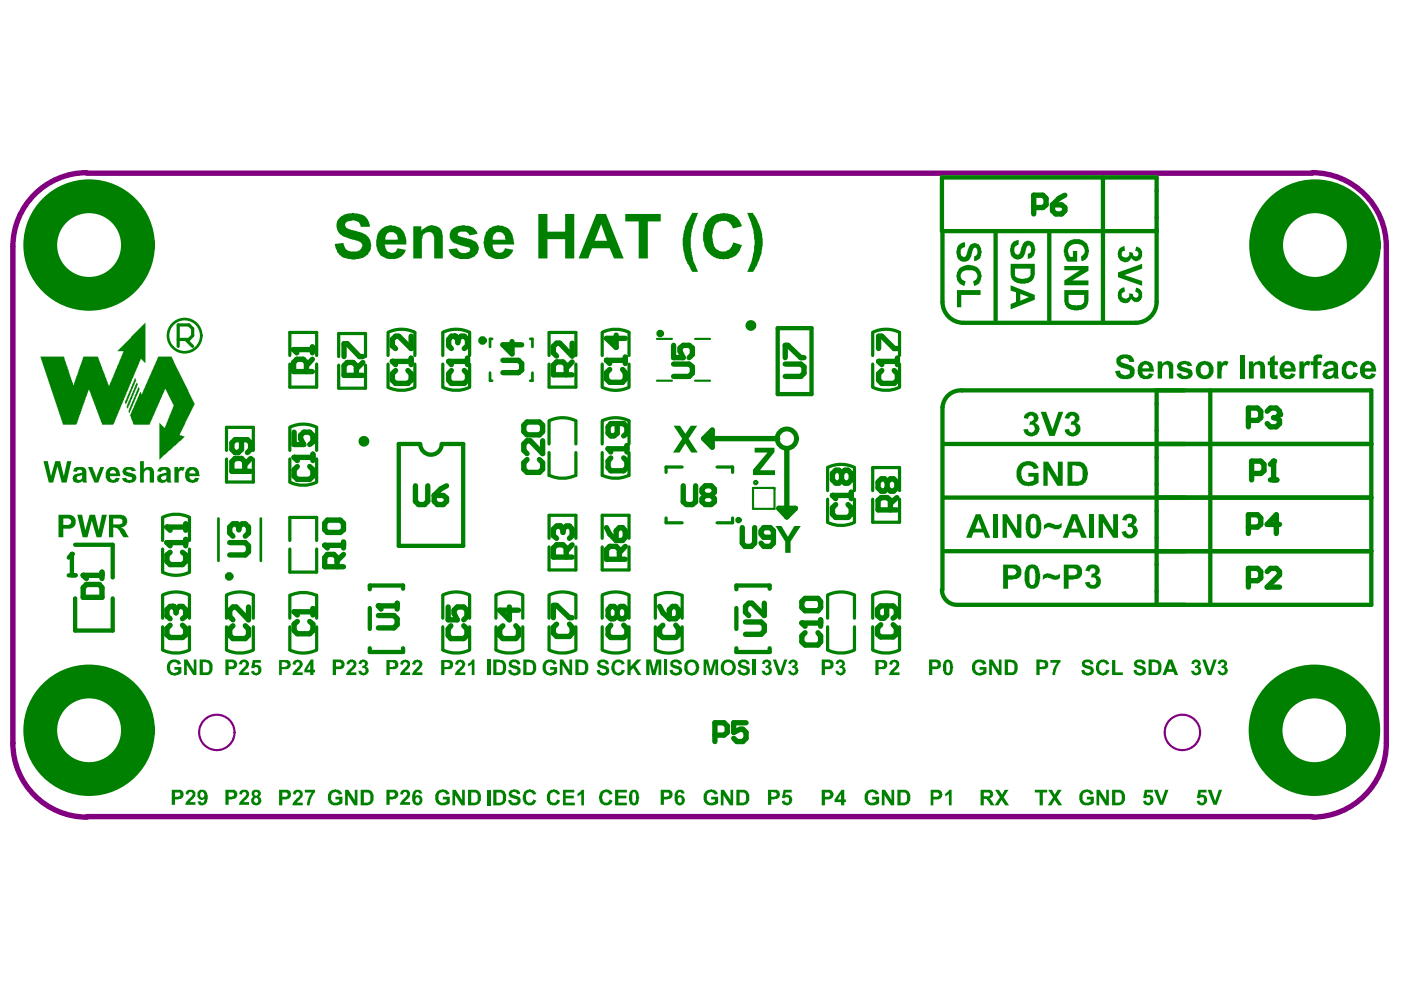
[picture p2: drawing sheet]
<svg xmlns="http://www.w3.org/2000/svg" width="297mm" height="210mm" viewBox="0 0 297 210" stroke-linecap="round" stroke-linejoin="round" font-family="sans-serif">
<path d="M18.4 36.6a15.7 15.7 0 0 0-15.7 15.7v105.3a15.7 15.7 0 0 0 15.7 15.7M18.4 36.7h259.8M278.2 36.6a15.7 15.7 0 0 1 15.7 15.7v105.3a15.7 15.7 0 0 1-15.7 15.7M18.4 173.1h259.8" fill="none" stroke="#800080" stroke-width="1.1"/>
<g fill="none" stroke="#800080" stroke-width=".46">
<circle cx="46" cy="155.3" r="3.8"/>
<circle cx="250.7" cy="155.3" r="3.8"/>
</g>
<g fill="#008000">
<path d="M28.9 81.2h.2l.1 .4-.9 1.8v.4l-.5 1-.3 .9-.3 .5v.3l-.2 .1-.1-.2 .1-.7 .9-1.8v-.3l.2-.3v-.3l.3-.5v-.3l.3-.2z"/>
<path d="M29.2 82.2l.3-.1 .1 .2-.1 .7-.7 1.2-.2 1-1.1 2v.3h-.2l-.1-.4 .8-1.6v-.3l.3-.5v-.3l.3-.3v-.3l.2-.2v-.4l.3-.4z"/>
<path d="M28.6 80.2l.2 .1 .1 .4-1 2.1-.2 .9-.6 1v.3l-.5 .7-.1-.7 .4-.4 .2-.9 .7-1.3 .2-.9 .6-1z"/>
<path d="M33.5 75.7l.1-.1h2.8l.5 .9v.4l4.4 8.7-3.2 6.4v.3l.8 .1 .2 .3-.9 .9h-.2l-.8 .9h-.2l-.9 1h-.3l-.8 .9h-.2l-.9 1h-.1v-7.7l1 1 .2-.1v-.3l.5-.8 .5-1.5 .2-.2v-.4l.7-1.3-1.7-3.6h-.3l-.1 .3v.3l-.9 1.7v.4l-.8 1.4v.4l-.3 .4v.4l-.5 .6v.4l-.4 .7-.2 .5h-3.4l-.5-1.3v-.4l-.3-.2 .8-1.6v-.3l.4-.5v-.3l.4-.7v-.3l.4-.5 .2-.8 .2 .1v.4h.3l.2-.9 .9-1.8v-.3l1.2-2.5v-.3l.5-.7v-.4l.3-.4z"/>
<path d="M8.5 75.6h5l.6 1.9 .2 .3v.4l.3 .2v.5l.2 .3 .4 1.7 .3 .3v.4l.2-.1v-.3l.2-.4 .3-1 .2-.2 .6-2.1 .2-.2 .4-1.7h3.1l.4 .7v.3l.2 .3 .1 .6 .2 .3 .1 .6 .3 .3v.3l.2 .2 .1 .7 .2 .3 .1 .6 .3 .3 .1 .6h.2l.1-.5 .4-.5v-.3l.5-1v-.4l.3-.2v-.4l.3-.4v-.4l.3-.4 .3-.9 .8-1.6v-.2h-1.3v-.1l5.9-6v8.6l-1-.9v.3l-.3 .5-.3 .9-.6 1.2-.3 .9-.3 .5-.2 .9-.4 .4-.2 1-.3 .4-.3 .9-.3 .5-.2 .9-.4 .4-.2 .9-.4 .5v.3l-.2 .3v.3l-.3 .5v.3l-.6 1.1h-2.4v-.3l-.2-.2-.1-.7-.2-.2-.2-.7-.2-.2-.1-.7-.2-.3-.1-.6-.3-.3-.1-.6-.2-.3-.1-.7-.3-.2-.1-.7-.3-.6-.2 .2-.3 1-.2 .2v.4l-.2 .3-.1 .7-.3 .2-1.3 4.2-.1 .1h-2.9v-.3h-.1v-.3h-.1v-.4h-.1v-.3h-.1v-.4h-.2v-.3h-.1v-.3h-.1v-.4h-.1v-.3h-.1v-.4h-.1v-.3h-.1v-.4h-.2v-.3h-.1v-.3h-.1v-.4h-.1v-.3h-.1v-.4h-.1v-.3h-.1v-.3h-.1v-.4h-.2v-.3h-.1v-.4h-.1v-.3h-.1v-.3h-.1v-.4h-.1v-.3h-.1z"/>
</g>
<g fill="none" stroke="#008000" stroke-width=".68">
<path d="M61.4 75.4v-4.9h5.7v4.9M61.4 77.2v4.9h5.7v-4.9M71.8 75.6v-4.9h5.7v4.9M71.8 77.4v4.9h5.7v-4.9M82.3 70.5v4.9M82.3 77.2v4.9M88 70.5v4.9M88 77.2v4.9M93.9 70.5v4.9M93.9 77.2v4.9M99.6 70.5v4.9M99.6 77.2v4.9"/>
<path d="M116.4 75.4v-4.9h5.7v4.9M116.4 77.2v4.9h5.7v-4.9M127.7 70.5v4.9M127.7 77.2v4.9M133.4 70.5v4.9M133.4 77.2v4.9M185 70.5v4.9M185 77.2v4.9M190.7 70.5v4.9M190.7 77.2v4.9M48 97.3v4.9h5.7v-4.9M48 95.5v-4.9h5.7v4.9"/>
<path d="M61.4 90.6v4.9M61.4 97.3v4.9M67.1 90.6v4.9M67.1 97.3v4.9M116.4 89.2v4.9M116.4 96v4.8M122.1 89.2v4.9M122.1 96v4.8M127.7 89.2v4.9M127.7 96v4.8M133.4 89.2v4.9M133.4 96v4.8"/>
<path d="M144.6 99h-3.4v1.2M152 99h3.3v1.2M175.5 99.1v4.9M181.2 99.1v4.9M34.5 109.7v4.9M34.5 116.4v4.9M40.2 109.7v4.9M40.2 116.4v4.9M61.4 114.6v-4.9h5.7v4.9M61.4 116.4v4.9h5.7v-4.9M116.4 114.1v-4.8h5.7v4.8M116.4 116v4.8h5.7v-4.8"/>
<path d="M127.7 114.1v-4.8h5.7v4.8M127.7 116v4.8h5.7v-4.8M141.2 109.8v1h3.4M155.3 109.8v1h-3.3M175.5 105.8v4.9M181.2 105.8v4.9M185 105.8v4.9h5.7v-4.9M185 104v-4.9h5.7v4.9M34.5 126.2v4.9M34.5 132.9v4.9M40.2 126.2v4.9M40.2 132.9v4.9"/>
<path d="M48 126.2v4.9M48 132.9v4.9M53.7 126.2v4.9M53.7 132.9v4.9M61.4 126.2v4.9M61.4 132.9v4.9M67.1 126.2v4.9M67.1 132.9v4.9M93.9 126.2v4.9M93.9 132.9v4.9M99.6 126.2v4.9M99.6 132.9v4.9"/>
<path d="M105.1 126.2v4.9M105.1 132.9v4.9M110.8 126.2v4.9M110.8 132.9v4.9M116.4 126.2v4.9M116.4 132.9v4.9M122.1 126.2v4.9M122.1 132.9v4.9M127.7 126.2v4.9M127.7 132.9v4.9M133.4 126.2v4.9M133.4 132.9v4.9"/>
<path d="M138.9 126.2v4.9M138.9 132.9v4.9M144.6 126.2v4.9M144.6 132.9v4.9M175.5 126.2v4.9M175.5 132.9v4.9M181.2 126.2v4.9M181.2 132.9v4.9M185 126.2v4.9M185 132.9v4.9M190.7 126.2v4.9M190.7 132.9v4.9"/>
</g>
<g fill="none" stroke="#008000" stroke-width=".91">
<path d="M233.8 37.6v30.6M199.8 48.9v15.1M211.1 49.2v19M222.5 49.1v19.1M245.2 49h-45.5v-11.4h45.5v26.4M164.9 69.6h7.2v14h-7.2zM204.3 68.4h36.5M89.1 94.1h-4.6v21.6h13.7v-21.6h-4.5M199.8 86.4v38.7M200.1 94.1h90.6M203.9 82.8h86.8v45.4h-87.7M245.2 82.8v45.4"/>
<path d="M256.6 82.8v45.4M15.9 115.5h8v6.9M200.1 116.9h90.6M200.1 105.5h90.6M15.9 126.9v6.8h8v-6.8M78.4 128.9v4.5M78.4 137.4v.8h7.1v-.8M85.5 124.8v-.7h-7.1v.8M156.1 137.4v.8h7.1v-.8M156.1 128.9v4.5M163.2 124.8v-.7h-7.1v.8"/>
</g>
<path d="M103.9 79v1.7h.4M104.3 71.9h-.4v1.7M112.4 71.9h.5v1.7M112.9 79v1.7h-.5M46.3 109.9v9M55.3 109.9v9" fill="none" stroke="#008000" stroke-width=".57"/>
<path d="M139.3 71.9h3.2M147.4 71.9h3.2M139.3 80.7h3.2M147.4 80.7h3.2M159.7 103.5h4.5v4.4h-4.5z" fill="none" stroke="#008000" stroke-width=".46"/>
<path d="M149.2 93l1.8-1.8v3.6zM150.3 93h14.6M166.8 95.3v14.3M165.1 107.8h3.5l-1.8 1.8z" fill="none" stroke="#008000" stroke-width="1.1"/>
<g fill="#008000">
<path d="M50.9 167.8a1.08 1.08 0 0 1 1.4-.3 1.08 1.08 0 0 1 .4 1.4l-1.2 1.2h1.3v.5h-2.2a1.88 1.88 0 0 1 1.1-1.3l.2-.4a.51 .51 0 0 0 .3-.7 .51 .51 0 0 0-.8-.2l-.1 .5-.5-.1z"/>
<path d="M50.9 140.2a1.15 1.15 0 0 1 1.9 .4 2.07 2.07 0 0 1-.8 1.5l-.5 .5h1.3v.5h-2.2v-.3l.4-.6 .8-.8a.61 .61 0 0 0 .1-1 .38 .38 0 0 0-.5 0 .38 .38 0 0 0-.1 .5h-.7z"/>
<path d="M53.6 139.9h1.7v.6h-1.2v.6a1.05 1.05 0 0 1 1.3 .5 1.05 1.05 0 0 1-.6 1.4 .71 .71 0 0 1-.9 .1l-.3-.1-.3-.4v-.3l.5-.1a.5 .5 0 0 0 .7 .4 .5 .5 0 0 0 .2-.7 .49 .49 0 0 0-.3-.5 .49 .49 0 0 0-.6 .2h-.5z"/>
<path d="M96.6 140.3a1.25 1.25 0 0 1 1.8-.1l.1 .2a1.63 1.63 0 0 1-.9 1.8l-.2 .4h1.3v.5h-2.3l.1-.2a3.5 3.5 0 0 1 1.4-1.6 .52 .52 0 0 0 0-.7 .52 .52 0 0 0-.7-.1l-.1 .5-.6-.1z"/>
<path d="M99.2 140.7l.7-.4 .2-.5h.5v3.3h-.6v-2.2l-.8 .4z"/>
<path d="M188.7 140.3a1.25 1.25 0 0 1 1.8-.1 1.22 1.22 0 0 1-.5 1.7l-.5 .7h1.2v.5h-2.3l.3-.7 1-1a.53 .53 0 0 0 .3-.5 .53 .53 0 0 0-.4-.5l-.4 .1-.1 .5-.5-.1z"/>
<path d="M47.8 167.5h1a1.04 1.04 0 0 1 1.3 .3 1.04 1.04 0 0 1-.1 1.4l-.7 .3h-.8v1.1h-.7zM48.5 168v.9h.5a.51 .51 0 0 0 .6-.6 .51 .51 0 0 0-.8-.3z"/>
<path d="M53.5 167.7a1.07 1.07 0 0 1 1.2-.2 1.07 1.07 0 0 1 .6 1l-.5 .4h.2a1.03 1.03 0 0 1 .2 1.4 1.03 1.03 0 0 1-1.4 .3 .92 .92 0 0 1-.5-.8 .92 .92 0 0 1 .5-.9l-.3-.1-.1-.2zM53.9 168.3a.45 .45 0 0 0 .9 0 .45 .45 0 0 0-.9 0zM53.9 169.3v.1a.57 .57 0 0 0 0 .6 .57 .57 0 0 0 .5 .3 .59 .59 0 0 0 .3-.7 .59 .59 0 0 0-.5-.4z"/>
<path d="M47.8 139.8h1a1.2 1.2 0 0 1 1.5 1.2 1.19 1.19 0 0 1-1.3 .9h-.5v1.2h-.7zM48.5 140.4v.9h.3a.51 .51 0 0 0 .8-.3 .51 .51 0 0 0-.6-.6z"/>
<path d="M93.5 139.9h1.3a.98 .98 0 0 1 1.1 .5 .98 .98 0 0 1-.1 1.1 .99 .99 0 0 1-1.1 .4h-.5v1.2h-.7zM94.2 140.4v1l.8-.1a.4 .4 0 0 0 .4-.4 .4 .4 0 0 0-.5-.4v-.1z"/>
<path d="M140.1 167.5h1a1.04 1.04 0 0 1 1.3 .3 1.04 1.04 0 0 1-.2 1.4l-.6 .3h-.8v1.1h-.7zM140.8 168v.9h.5a.51 .51 0 0 0 .6-.6 .51 .51 0 0 0-.8-.3z"/>
<path d="M143.4 167.7a1.19 1.19 0 0 1 1.7 .2v.4h-.6v-.2a.47 .47 0 0 0-.6-.1 .47 .47 0 0 0-.2 .6l-.1 .2a.99 .99 0 0 1 1.6 .7 1.07 1.07 0 0 1-.8 1.2 1.07 1.07 0 0 1-1.2-.6l-.2-.6a2.63 2.63 0 0 1 .4-1.8zM143.7 169.3v.2a.5 .5 0 0 0 .2 .6 .5 .5 0 0 0 .6 0v-.4a.46 .46 0 0 0-.2-.6 .46 .46 0 0 0-.6 .2z"/>
<path d="M185.6 139.9h1.1a1.01 1.01 0 0 1 1.2 .4 1.01 1.01 0 0 1 0 1.2l-.4 .4h-1.2v1.2h-.7zM186.3 140.4v1l.8-.1a.4 .4 0 0 0 .3-.4 .4 .4 0 0 0-.4-.4v-.1z"/>
</g>
<path d="M15.2 117.4v4.6M14.6 122h1.4" fill="none" stroke="#008000" stroke-width=".91"/>
<circle cx="15.2" cy="117.4" r=".46" fill="#008000"/>
<path d="M15.2 117.4l-.6 .8" fill="none" stroke="#008000" stroke-width=".91"/>
<path d="M51.2 93.2v2.1l-.7 .7h-.7l-.6-.7v-1.4l.6-.7h2.7l.6 .7v1.4l-.6 .7M51.9 99.9v-2l-.7-.7h-1.4l-.6 .7v2h3.9M53.1 97.2l-1.2 1.4M49.4 132.7l-.7 .7v1.3l.7 .7h2.6l.7-.7v-1.3l-.7-.7M52.7 128.7v2.7l-2.6-2.7h-.7l-.7 .7v1.3l.7 .7M95 128.7v2.7h2l-.7-1.3v-.7l.7-.7h1.3l.7 .7v1.3l-.7 .7M95.6 132.7l-.6 .7v1.3l.6 .7h2.7l.7-.7v-1.3l-.7-.7M139.9 128.6l.6 1.3 1.4 1.3M140.5 132.6l-.6 .6v1.4l.6 .6h2.8l.5-.6v-1.4l-.5-.6M141.9 129.3l.7-.7h.7l.5 .7v1.3l-.5 .6h-1.4zM158.1 131.9h3.3l.6 .7v1.2l-.6 .7h-3.3M162 127.9v2.6l-2.6-2.6h-.7l-.6 .7v1.2l.6 .7" fill="none" stroke="#008000" stroke-width="1.1"/>
<path d="M160 94.9h4.2v.9l-3.1 3.9h3.2v1h-4.6v-1.1l3-3.6h-2.7z" fill="#008000"/>
<path d="M176.5 105h4M177.2 107l-.7 .7v1.3l.7 .7h2.6l.7-.7v-1.3l-.7-.7M180.5 104.4v1.3" fill="none" stroke="#008000" stroke-width="1.1"/>
<circle cx="176.5" cy="105" r=".57" fill="#008000"/>
<path d="M176.5 105l.7 .7M178.4 100.4l-.5-.7h-.7l-.7 .7v1.3l.7 .7h.7l.5-.7M178.4 100.4l.7-.7h.7l.7 .7v1.3l-.7 .7h-.7l-.7-.7M178.4 100.4v1.3M188.1 102.2l-.6-.7h-.6l-.7 .7v1.3l.7 .6h.6l.6-.6M188.1 102.2l.7-.7h.7l.7 .7v1.3l-.7 .6h-.7l-.7-.6M188.1 102.2v1.3M188.8 108.1v-2l-.7-.6h-1.2l-.7 .6v2h4M190.2 105.5l-1.4 1.3M186.7 132.4l-.6 .7v1.4l.6 .6h2.7l.6-.6v-1.4l-.6-.7M188 128.5v2l-.6 .6h-.7l-.6-.6v-1.4l.6-.6h2.7l.6 .6v1.4l-.6 .6" fill="none" stroke="#008000" stroke-width="1.1"/>
<g fill="#008000">
<path d="M203.1 52.1l1-.7h.5v1a1.08 1.08 0 0 0-.8 1.7 .61 .61 0 0 0 .8 .3 .61 .61 0 0 0 .3-.7l.3-.6a1.87 1.87 0 0 1 1.3-1.6h.2a1.79 1.79 0 0 1 1.4 1.7v.2a2.05 2.05 0 0 1-.8 1.7l-.8 .3v-1.1a1.01 1.01 0 0 0 .7-.8 1.01 1.01 0 0 0-.4-1 .57 .57 0 0 0-.6 .6v.1a3.2 3.2 0 0 1-.9 2.1 1.65 1.65 0 0 1-2.5-1.4v-.8z"/>
<path d="M203.2 57.1a3 3 0 0 1 4.5 .1v.1a1.94 1.94 0 0 1 .2 2.2l-.3 .6-.8 .5h-.3l-.2-1a1.15 1.15 0 0 0 .9-1.3 1.15 1.15 0 0 0-1.1-1 2.72 2.72 0 0 0-2.2 .5 1.16 1.16 0 0 0 .8 1.8l-.2 1a2.21 2.21 0 0 1-1.7-2.4z"/>
<path d="M202.9 61.5h5v1h-4.1v2.6h-.9z"/>
</g>
<path d="M48.7 115h3.3l.7 .7v1.3l-.7 .7h-3.3M50.1 111.1h-.7l-.7 .7v1.2l.7 .7" fill="none" stroke="#008000" stroke-width="1.1"/>
<circle cx="50.1" cy="111.1" r=".57" fill="#008000"/>
<path d="M50.1 111.1l.5 .7M50.6 111.8v.5M50.6 111.8l.7-.7h.7l.7 .7v1.2l-.7 .7M68.8 115.6h4M72.8 117.6l-1.3 1.3M72.8 114.9v1.3M71.5 120.2v-2l-.7-.6h-1.4l-.6 .6v2h4" fill="none" stroke="#008000" stroke-width="1.1"/>
<circle cx="68.8" cy="115.6" r=".57" fill="#008000"/>
<path d="M95.1 76.6h4M95.7 78.6l-.6 .6v1.4l.6 .7h2.7l.7-.7v-1.4l-.7-.6M99.1 75.9v1.4M68.8 115.6l.6 .6M69.4 110.3h2.7l.7 .7v1.3l-.7 .6h-2.7l-.6-.6v-1.3z" fill="none" stroke="#008000" stroke-width="1.1"/>
<circle cx="95.1" cy="76.6" r=".57" fill="#008000"/>
<path d="M95.1 76.6l.6 .7M96.4 71.3h-.7l-.6 .7v1.3l.6 .6" fill="none" stroke="#008000" stroke-width="1.1"/>
<circle cx="96.4" cy="71.3" r=".57" fill="#008000"/>
<path d="M96.4 71.3l.7 .7M97.1 72v.6M97.1 72l.6-.7h.7l.7 .7v1.3l-.7 .6M186.3 76.6h4M187 78.6l-.7 .6v1.4l.7 .7h2.6l.7-.7v-1.4l-.7-.6M190.3 75.9v1.4" fill="none" stroke="#008000" stroke-width="1.1"/>
<circle cx="186.3" cy="76.6" r=".57" fill="#008000"/>
<path d="M186.3 76.6l.7 .7M186.3 73.9v-2.6h.7l2.6 2.6h.7M17.6 124.6l.7-.7h2.8l.5 .7v2h-4zM17.6 122h4M21.6 121.3v1.4" fill="none" stroke="#008000" stroke-width="1.1"/>
<circle cx="17.6" cy="122" r=".57" fill="#008000"/>
<path d="M17.6 122l.7 .7" fill="none" stroke="#008000" stroke-width="1.1"/>
<g fill="#008000">
<path d="M39.5 167.8a1.17 1.17 0 0 1 1.9 .3 1.63 1.63 0 0 1-.8 1.5l-.4 .5h1.2v.5h-2.1a1.88 1.88 0 0 1 1-1.3l.3-.4a.7 .7 0 0 0 .1-.9 .48 .48 0 0 0-.5 0 .48 .48 0 0 0-.3 .5l-.5-.1z"/>
<path d="M35.7 140.3a2 2 0 0 1 2.4-.1l.2 .5-.6 .3a.76 .76 0 0 0-.8-.6 .76 .76 0 0 0-.7 .6 1.02 1.02 0 0 0 0 1.3 1.02 1.02 0 0 0 1.4 .1l.2-.1v-.3h-.8v-.6h1.5v1.3l-.3 .1a1.64 1.64 0 0 1-2.7-.7h-.1a2.63 2.63 0 0 1 .3-1.8z"/>
<path d="M39 139.8h.7l1.4 2.3v-2.3h.5v3.3h-.6l-1.4-2.1v2.1h-.6z"/>
<path d="M85 167.8a1.08 1.08 0 0 1 1.2-.4 1.08 1.08 0 0 1 .7 1.1 1.88 1.88 0 0 1-1 1.3l-.2 .3h1.2v.5h-2.1a4.4 4.4 0 0 1 1.5-1.9v-.1a.44 .44 0 0 0-.4-.7 .44 .44 0 0 0-.4 .6l-.7-.1z"/>
<path d="M69.8 168h.1a1.51 1.51 0 0 1 1.9-.4h.2l.5 .5v.3l-.7 .1a.57 .57 0 0 0-.6-.6 1.12 1.12 0 0 0-1 1.6 .99 .99 0 0 0 1.6 .5h.1v-.5h-.8v-.6h1.5v1.4l-.2 .1a2.26 2.26 0 0 1-2.4 0v-.1a1.81 1.81 0 0 1-.2-2.2z"/>
<path d="M73.2 167.5h.7l1.3 2.1v-2.1h.6v3.3h-.7l-1.4-2.2v2.2h-.5z"/>
<path d="M73.5 140.4l.1-.1a1.06 1.06 0 0 1 1.6-.3 1.06 1.06 0 0 1 0 1.6l-.9 1h1.3v.5h-2.2v-.2a2.88 2.88 0 0 1 1.2-1.5l.2-.2a.46 .46 0 0 0-.1-.8 .46 .46 0 0 0-.6 .5h-.6z"/>
<path d="M76.1 140.3a1.06 1.06 0 0 1 1.2-.5 1.06 1.06 0 0 1 .8 .9h-.2v.4l-.4 .3a.8 .8 0 0 1 .6 1.3 1.17 1.17 0 0 1-2 .1l-.1-.6h.6a.5 .5 0 0 0 .5 .5 .5 .5 0 0 0 .5-.6 .5 .5 0 0 0-.6-.5h-.2v-.4l.2-.1a.37 .37 0 0 0 .4-.3 .37 .37 0 0 0-.3-.5 .37 .37 0 0 0-.4 .3l-.1 .3-.6-.2z"/>
<path d="M85 140.3l.3-.2a1.03 1.03 0 0 1 1.5 .2 1.03 1.03 0 0 1-.3 1.5l-.8 .8h1.2v.5h-2.1a2.85 2.85 0 0 1 1.2-1.7 .61 .61 0 0 0 .1-1 .59 .59 0 0 0-.6 .6l-.6-.1z"/>
<path d="M87.6 140.2a1.24 1.24 0 0 1 1.7 0 1.4 1.4 0 0 1-.4 1.8l-.6 .6h1.3v.5h-2.3l.3-.8 .9-.9a.6 .6 0 0 0 .1-1 .46 .46 0 0 0-.5 .6l-.7-.1z"/>
<path d="M36.4 167.5h1a1.04 1.04 0 0 1 1.3 .3 1.04 1.04 0 0 1-.1 1.4l-.7 .3h-.8v1.1h-.7zM37.1 168v.9h.7a.5 .5 0 0 0 .4-.6 .5 .5 0 0 0-.8-.3z"/>
<path d="M42 167.8a1.1 1.1 0 0 1 1.2-.3 1.1 1.1 0 0 1 .7 1l.1 .5a1.8 1.8 0 0 1-.9 1.8 1 1 0 0 1-1.2-.8l.7-.2a.34 .34 0 0 0 .3 .4 .34 .34 0 0 0 .3-.4l.2-.5a.76 .76 0 0 1-.8 .3 .76 .76 0 0 1-.6-.6l-.1-.1zM42.6 168a.6 .6 0 0 0-.2 .8 .6 .6 0 0 0 .7 .2 .66 .66 0 0 0 .2-.7 .66 .66 0 0 0-.6-.4z"/>
<path d="M42.3 139.8l1.5 .1a.81 .81 0 0 1 .9 .4 2.44 2.44 0 0 1 0 2.5l-.5 .3h-1.9zM43 140.4v2.2h.5a.79 .79 0 0 0 .8-.3 .79 .79 0 0 0 .1-.9 .81 .81 0 0 0-.4-.9z"/>
<path d="M81.9 167.5h1.1a1.08 1.08 0 0 1 1.1 .2 1.08 1.08 0 0 1 .2 1.2v.1a.81 .81 0 0 1-.9 .4v.1h-.8v1.1h-.7zM82.6 168v.9a.99 .99 0 0 0 1.2-.3v-.1a.51 .51 0 0 0-.3-.5 .51 .51 0 0 0-.5 0z"/>
<path d="M87.5 168a1.16 1.16 0 0 1 1.8-.2l.3 .5h-.7a.34 .34 0 0 0-.4-.4 .34 .34 0 0 0-.3 .4l-.2 .5h.1a.95 .95 0 0 1 1.1 0 .95 .95 0 0 1 .4 1 1.09 1.09 0 0 1-1.2 1 1.09 1.09 0 0 1-1-1.1zM88.2 169.2v.1a.5 .5 0 0 0 0 .7 .5 .5 0 0 0 .8-.2l-.1-.4a.38 .38 0 0 0-.3-.4 .38 .38 0 0 0-.4 .2z"/>
<path d="M76.5 167.5h1.2a1.34 1.34 0 0 1 1.5 1.1 1.9 1.9 0 0 1-.6 1.9l-.5 .3h-1.6zM77.2 168v2.2h.4a.94 .94 0 0 0 .9-1.4 .77 .77 0 0 0-.3-.7 .77 .77 0 0 0-.8-.1z"/>
<path d="M70.6 139.8h1.1a1.17 1.17 0 0 1 1.4 1.2 1.03 1.03 0 0 1-1.4 .9h-.5v1.2h-.6zM71.2 140.4v.9h.5a.51 .51 0 0 0 .7-.5 .51 .51 0 0 0-.8-.4z"/>
<path d="M81.9 139.9h1.1a1.09 1.09 0 0 1 1.3 .5 1.09 1.09 0 0 1-.2 1.4l-1.5 .1v1.2h-.7zM82.6 140.4v1h.7v-.1a.4 .4 0 0 0 .5-.4 .4 .4 0 0 0-.5-.4v-.1z"/>
</g>
<path d="M62.4 129.7h3.9M63 131.8l-.6 .5v1.4l.6 .7h2.7l.6-.7v-1.4l-.6-.5M66.3 129v1.4" fill="none" stroke="#008000" stroke-width="1.1"/>
<circle cx="62.4" cy="129.7" r=".57" fill="#008000"/>
<path d="M88.1 103v3.3l.7 .7h1.2l.7-.7v-3.3M92.1 105h1.9l.7 .6v.7l-.7 .7h-1.3l-.6-.7zM94.7 103l-1.3 .7-1.3 1.3M62.4 129.7l.6 .7" fill="none" stroke="#008000" stroke-width="1.1"/>
<g fill="#008000">
<path d="M116.3 167.8a1.51 1.51 0 0 1 2.2 0l.3 .6-.7 .1-.1-.1a.71 .71 0 0 0-.8-.5 .71 .71 0 0 0-.6 .7 1.32 1.32 0 0 0 .5 1.6h.1a.77 .77 0 0 0 .9-.7l.7 .2h-.1a1.41 1.41 0 0 1-1.7 1 1.41 1.41 0 0 1-1-1.7v-.5z"/>
<path d="M119.4 167.5h2.4v.5h-1.9v.7h1.7v.6h-1.7v.9h2v.6h-2.5z"/>
<path d="M122.4 168.3l.4-.2 .6-.6h.4v3.3h-.6v-2.4l-.8 .4z"/>
<path d="M103.3 167.5h.7v3.3h-.7z"/>
<path d="M108 167.8a1.51 1.51 0 0 1 2.2 0l.1 .6h-.6a.69 .69 0 0 0-.6-.5 .69 .69 0 0 0-.7 .4l.2 .2 .5 .2a1.17 1.17 0 0 1 1.3 1.3 1.52 1.52 0 0 1-2.3 .5l-.3-.4v-.5h.5a.75 .75 0 0 0 .6 .6 .75 .75 0 0 0 .8-.4 .43 .43 0 0 0-.6-.4 1.48 1.48 0 0 1-1.2-1z"/>
<path d="M111.1 168l.1-.1a1.39 1.39 0 0 1 2.4 .2l.1 .3-.7 .1a.67 .67 0 0 0-.5-.6 .67 .67 0 0 0-.8 .4 1.4 1.4 0 0 0 .4 1.9h.6l.3-.4v-.3l.7 .3a1.48 1.48 0 0 1-1.8 .9 1.48 1.48 0 0 1-1.1-1.7z"/>
<path d="M103.3 139.8h.7v3.3h-.7z"/>
<path d="M108.1 140.1a1.73 1.73 0 0 1 2.1 .2l.1 .6h-.7a.61 .61 0 0 0-.5-.5 .61 .61 0 0 0-.7 .3l.3 .3a1.96 1.96 0 0 1 1.5 .6 .86 .86 0 0 1 .1 1 .86 .86 0 0 1-.8 .5v.1a1.42 1.42 0 0 1-1.7-.9v-.2l.5-.1 .1 .2a.64 .64 0 0 0 .8 .5 .64 .64 0 0 0 .5-.7l-.6-.2a1.17 1.17 0 0 1-1.2-1.2z"/>
<path d="M115.4 140.3a2 2 0 0 1 2.4-.1l.2 .5-.7 .3a.76 .76 0 0 0-.7-.6 .76 .76 0 0 0-.8 .6 1.02 1.02 0 0 0 .1 1.3 1.02 1.02 0 0 0 1.3 .1l.2-.1v-.3h-.8v-.6h1.5v1.3l-.2 .1a1.64 1.64 0 0 1-2.7-.7h-.2a2.63 2.63 0 0 1 .4-1.8z"/>
<path d="M118.7 139.8h.7l1.3 2.3v-2.3h.6v3.3h-.7l-1.3-2.1v2.1h-.6z"/>
<path d="M166.1 167.5h1.7v.5h-1.2l-.1 .6a1.12 1.12 0 0 1 1.4 1.3 1.12 1.12 0 0 1-1.9 .5l-.2-.2v-.4l.6-.1a.4 .4 0 0 0 .4 .5v.1v-.1a.51 .51 0 0 0 .5-.3 .51 .51 0 0 0 0-.5 .48 .48 0 0 0-.8-.2l-.1 .1-.6-.1z"/>
<path d="M149.4 168h.1a1.51 1.51 0 0 1 2-.4h.2l.4 .5v.3l-.6 .1a.57 .57 0 0 0-.6-.6 1.12 1.12 0 0 0-1 1.6 .99 .99 0 0 0 1.6 .5h.1v-.5h-.8v-.6h1.5v1.4l-.3 .1a2.26 2.26 0 0 1-2.4 0v-.1a1.81 1.81 0 0 1-.2-2.2z"/>
<path d="M152.8 167.5h.7l1.4 2.1v-2.1h.5v3.3h-.6l-1.4-2.2v2.2h-.6z"/>
<path d="M137 139.8h1l.6 2.3 .6-2.3h1v3.3h-.6v-2.5l-.7 2.5h-.6l-.6-2.5v2.5h-.7z"/>
<path d="M140.9 139.8h.5v3.3h-.5z"/>
<path d="M142.2 140.2a1.45 1.45 0 0 1 2.3 .4v.3h-.7a.43 .43 0 0 0-.5-.5 .38 .38 0 0 0-.5 .1 .38 .38 0 0 0 0 .5l.5 .1a1.46 1.46 0 0 1 1.3 1v.1a1.22 1.22 0 0 1-1.4 1l-.5-.1a1.09 1.09 0 0 1-.7-.9l-.1-.1 .7-.1a.74 .74 0 0 0 .5 .7 .74 .74 0 0 0 .9-.4v-.3l-.6-.2a1.17 1.17 0 0 1-1.3-1.3z"/>
<path d="M149.2 139.8h.9l.6 2.3 .6-2.3h1v3.3h-.6v-2.5l-.7 2.5h-.6l-.6-2.5v2.5h-.6z"/>
<path d="M156.5 140.4h.1a1.4 1.4 0 0 1 2.1-.1l.3 .6-.8-.2a.51 .51 0 0 0-.4-.4 .51 .51 0 0 0-.5 .2h-.1v.4l.2 .1a2.08 2.08 0 0 1 1.5 .8 .91 .91 0 0 1-.8 1.3l-.2 .1a1.53 1.53 0 0 1-1.5-.9v-.2l.6-.1a.64 .64 0 0 0 .6 .7 .64 .64 0 0 0 .7-.5h.1l-.2-.3-.7-.1-.3-.3a.81 .81 0 0 1-.7-1z"/>
<path d="M159.5 139.8h.7v3.3h-.7z"/>
<path d="M161.7 140.2a1.11 1.11 0 0 1 1.7 .1v.1a.6 .6 0 0 1-.2 .9l-.1 .1a.88 .88 0 0 1 .3 1.5 1.18 1.18 0 0 1-1.9-.7h.7v.1a.4 .4 0 0 0 .4 .4 .4 .4 0 0 0 .4-.4h.1v-.3h-.1a.35 .35 0 0 0-.2-.4 .35 .35 0 0 0-.4 0h-.1l.1-.4a.41 .41 0 0 0 .4-.1 .41 .41 0 0 0 0-.5l-.1-.2a.38 .38 0 0 0-.4 0 .38 .38 0 0 0-.1 .5l-.6-.2z"/>
<path d="M163.9 139.8h.6l1 2.5 .8-2.5h.6l-1.1 3.3h-.8z"/>
<path d="M167.3 140.3a.98 .98 0 0 1 1.1-.5 .98 .98 0 0 1 .7 .9l-.1 .5-.4 .2 .4 .1a.92 .92 0 0 1 .2 1.1 .92 .92 0 0 1-.9 .5l-.2 .1-.8-.4-.2-.6h.6a.5 .5 0 0 0 .6 .5 .5 .5 0 0 0 .4-.6 .5 .5 0 0 0-.5-.5h-.2v-.4h.1a.52 .52 0 0 0 .3-.8 .46 .46 0 0 0-.5 0 .46 .46 0 0 0-.2 .5l-.5-.2z"/>
<path d="M104.6 167.5h1.2a1.51 1.51 0 0 1 1.5 2v.1a1.71 1.71 0 0 1-1.4 1.2h-1.3zM105.3 168v2.2h.4a.94 .94 0 0 0 .9-1.4v-.3h-.1a.7 .7 0 0 0-.9-.5z"/>
<path d="M104.6 139.8l1.5 .1a.72 .72 0 0 1 .9 .5 2.01 2.01 0 0 1 .2 1.9 1.04 1.04 0 0 1-1.4 .8h-1.2zM105.3 140.4v2.2h.4a.79 .79 0 0 0 .8-.3 .79 .79 0 0 0 .1-.9 .85 .85 0 0 0-1-1z"/>
<path d="M110.9 139.8l1.5 .1a.81 .81 0 0 1 .9 .4 1.95 1.95 0 0 1-.5 2.8h-1.9zM111.6 140.4v2.2h.5a.79 .79 0 0 0 .8-.3 .79 .79 0 0 0 .1-.9 1.05 1.05 0 0 0-1.4-1z"/>
<path d="M122 139.8l1.5 .1a.81 .81 0 0 1 .9 .4 2.44 2.44 0 0 1 0 2.5l-.6 .3h-1.8zM122.7 140.4v2.2h.4a.79 .79 0 0 0 .9-.3 .79 .79 0 0 0 0-.9 .81 .81 0 0 0-.3-.9z"/>
<path d="M162.8 167.5h1.1a1.09 1.09 0 0 1 1.3 .4 1.09 1.09 0 0 1-.2 1.4l-1.5 .2v1.1h-.7zM163.5 167.9v1a.9 .9 0 0 0 1.2-.5l-.3-.4z"/>
<path d="M156.1 167.5h1.3a1.34 1.34 0 0 1 1.5 1.1 1.9 1.9 0 0 1-.6 1.9l-.6 .3h-1.6zM156.8 168v2.2h.5a.94 .94 0 0 0 .9-1.4 .77 .77 0 0 0-.3-.7 .77 .77 0 0 0-.9-.1z"/>
<path d="M145.4 140.3a1.68 1.68 0 0 1 2.2-.1 1.68 1.68 0 0 1 .4 2.1 1.55 1.55 0 0 1-1.7 .9 1.55 1.55 0 0 1-1.2-1.6v-.6zM145.9 140.7a2.26 2.26 0 0 0 .1 1.7 1.03 1.03 0 0 0 1.1 .1 1.03 1.03 0 0 0 .5-1l-.1-.2a.88 .88 0 0 0-.6-.9 .88 .88 0 0 0-1 .3z"/>
<path d="M153.2 140.3a1.7 1.7 0 0 1 2.6 .3 1.7 1.7 0 0 1-.9 2.5 1.65 1.65 0 0 1-1.8-.5 1.65 1.65 0 0 1-.2-1.9zM153.6 140.7a1.57 1.57 0 0 0 .4 1.9h.1a.91 .91 0 0 0 1.2-.8v-.2a1.02 1.02 0 0 0-.3-1 1.02 1.02 0 0 0-1.1-.1z"/>
</g>
<path d="M144.9 103v3.4l.6 .6h1.3l.7-.6v-3.4M149.5 105l-.7 .7v.7l.7 .6h1.3l.7-.6v-.7l-.7-.7M149.5 105l-.7-.6v-.7l.7-.7h1.3l.7 .7v.7l-.7 .6M149.5 105h1.3M157.4 111.9v3.3l.5 .6h1.4l.7-.6v-3.3M164 113.9h-2.1l-.5-.7v-.7l.5-.6h1.4l.7 .6v2.7l-.7 .6h-1.4l-.5-.6" fill="none" stroke="#008000" stroke-width="1.1"/>
<g fill="#008000">
<path d="M200.4 168.3l.3-.2 .6-.6h.5v3.3h-.6v-2.4l-.8 .4z"/>
<path d="M183.6 168h.1a1.51 1.51 0 0 1 1.9-.4h.2l.5 .5v.3l-.7 .1a.57 .57 0 0 0-.6-.6 1.12 1.12 0 0 0-1 1.6 .99 .99 0 0 0 1.6 .5h.1v-.5h-.8v-.6h1.5v1.4l-.2 .1a2.26 2.26 0 0 1-2.4 0v-.1a1.81 1.81 0 0 1-.2-2.2z"/>
<path d="M187 167.5h.6l1.4 2.1v-2.1h.6v3.3h-.7l-1.4-2.2v2.2h-.5z"/>
<path d="M177.3 140.3a.98 .98 0 0 1 1.1-.5 .98 .98 0 0 1 .7 .9l-.1 .5-.3 .2a.78 .78 0 0 1 .6 .7 .78 .78 0 0 1-.4 .8l-.1 .1a.71 .71 0 0 1-.9 .1l-.4-.1-.3-.4v-.4h.5a.5 .5 0 0 0 .6 .5 .5 .5 0 0 0 .4-.6 .5 .5 0 0 0-.5-.5h-.2v-.4l.2-.1a.37 .37 0 0 0 .4-.3 .37 .37 0 0 0-.3-.5 .37 .37 0 0 0-.4 .3l-.2 .3-.5-.2z"/>
<path d="M229.1 168h.1a1.51 1.51 0 0 1 1.9-.4h.2l.5 .5v.3l-.7 .1a.57 .57 0 0 0-.6-.6 1.12 1.12 0 0 0-1 1.6 .99 .99 0 0 0 1.6 .5h.1v-.5h-.8v-.6h1.5v1.4l-.2 .1a2.26 2.26 0 0 1-2.4 0v-.1a1.81 1.81 0 0 1-.2-2.2z"/>
<path d="M232.5 167.5h.7l1.3 2.1v-2.1h.6v3.3h-.7l-1.3-2.2v2.2h-.6z"/>
<path d="M219.4 167.5h2.6v.5h-.9v2.8h-.7v-2.8h-1z"/>
<path d="M222.2 167.5h.8l.6 1 .7-1h.8l-1 1.5 1.1 1.8h-.8l-.8-1.2-.7 1.2h-.8l1.2-1.8z"/>
<path d="M211 167.5h.8l.7 1 .5-1h.8l-1 1.5 1.1 1.8h-.8l-.8-1.2-.6 1.2h-.8l1.1-1.8z"/>
<path d="M222.7 139.9h2.2v.5l-.4 .2v.3a3.1 3.1 0 0 0-.8 2.2h-.5v-.1a3.6 3.6 0 0 1 .9-2.4v-.1h-1.4z"/>
<path d="M229.5 140.2a1.48 1.48 0 0 1 2.3 .4v.3h-.7a.6 .6 0 0 0-.5-.5 .6 .6 0 0 0-.6 .3l.1 .3 .4 .1a1.46 1.46 0 0 1 1.4 1v.1a1.22 1.22 0 0 1-1.5 1l-.4-.1a1.08 1.08 0 0 1-.7-1l.6-.1a.74 .74 0 0 0 .5 .7 .74 .74 0 0 0 .8-.4v-.3l-.5-.2a1.17 1.17 0 0 1-1.3-1.3z"/>
<path d="M232.8 140.2a1.53 1.53 0 0 1 2.3 .3l.1 .2-.7 .3a.69 .69 0 0 0-.7-.6 .69 .69 0 0 0-.6 .6 1.24 1.24 0 0 0 .3 1.6h.1a.5 .5 0 0 0 .8-.3l.1-.3 .7 .1a1.46 1.46 0 0 1-1.8 1.1 1.46 1.46 0 0 1-1-1.8l.1-.8z"/>
<path d="M235.8 139.9h.7v2.7h1.6v.5h-2.3z"/>
<path d="M221.1 122a1.86 1.86 0 0 1 1.8-.2l.3 .1a1.25 1.25 0 0 0 1.5-.4v.9a1.48 1.48 0 0 1-1.9 .3 1.45 1.45 0 0 0-1.7 .3z"/>
<path d="M230.4 120.2a1.95 1.95 0 0 1 2.3-.3 1.33 1.33 0 0 1-.2 2.2 1.26 1.26 0 0 1 .7 2 1.7 1.7 0 0 1-1.8 .7 1.7 1.7 0 0 1-1.3-1.3l.9-.2a.74 .74 0 0 0 .8 .7 .74 .74 0 0 0 .7-.8l-.1-.2a.68 .68 0 0 0-1.1-.6l.2-.8a.59 .59 0 0 0 .7-.3 .59 .59 0 0 0-.3-.8 .59 .59 0 0 0-.8 .5l-.1 .2-.9-.2z"/>
<path d="M254.1 167.5h1.7v.5h-1.2v.6a1.08 1.08 0 0 1 1.3 .6 1.08 1.08 0 0 1-.4 1.3 1.05 1.05 0 0 1-1.7-.5l.5-.3a.4 .4 0 0 0 .5 .5 .33 .33 0 0 0 .4-.1 .33 .33 0 0 0 0-.4 .51 .51 0 0 0-.2-.7 .51 .51 0 0 0-.7 .3l-.5-.1z"/>
<path d="M256 167.5h.8l.8 2.3 .8-2.3h.7l-1.1 3.1h-.7z"/>
<path d="M252.7 140.2a1.11 1.11 0 0 1 1.7 .1v.1a.6 .6 0 0 1-.2 .9l-.1 .1a.88 .88 0 0 1 .3 1.5 1.18 1.18 0 0 1-1.9-.7h.7v.1a.4 .4 0 0 0 .4 .4 .4 .4 0 0 0 .4-.4h.1v-.3h-.1a.35 .35 0 0 0-.2-.4 .35 .35 0 0 0-.4 0h-.1l.1-.4a.41 .41 0 0 0 .4-.1 .41 .41 0 0 0 .1-.5l-.1-.2a.38 .38 0 0 0-.5 0 .38 .38 0 0 0-.1 .5l-.6-.2z"/>
<path d="M254.9 139.8h.7l.9 2.5 .8-2.5h.7l-1.2 3.3h-.8z"/>
<path d="M258.3 140.3a.98 .98 0 0 1 1.1-.5 .98 .98 0 0 1 .7 .9l-.1 .5-.3 .2 .3 .1a.92 .92 0 0 1 .2 1.1 .92 .92 0 0 1-.9 .5l-.2 .1-.8-.4-.2-.6h.7a.5 .5 0 0 0 .5 .5 .5 .5 0 0 0 .5-.6 .5 .5 0 0 0-.6-.5h-.2v-.4h.1a.52 .52 0 0 0 .4-.8 .46 .46 0 0 0-.5 0 .46 .46 0 0 0-.2 .5l-.6-.2z"/>
<path d="M197.3 167.5h1.3a1.04 1.04 0 0 1 1.2 1 1.04 1.04 0 0 1-1.2 1h-.7v1.3h-.6zM197.9 168v.9h.4a.61 .61 0 0 0 .8-.3l-.1-.2a.52 .52 0 0 0-.8-.4z"/>
<path d="M190.3 167.5h1.2a1.34 1.34 0 0 1 1.5 1.1 1.9 1.9 0 0 1-.6 1.9l-.5 .3h-1.6zM190.9 168v2.2h.5a.94 .94 0 0 0 .9-1.4 .77 .77 0 0 0-.3-.7 .77 .77 0 0 0-.8-.1z"/>
<path d="M174.2 167.5h1a1.05 1.05 0 0 1 1.4 .4 1.05 1.05 0 0 1-.3 1.4l-.4 .2h-1v1.3h-.7zM174.9 168v.9h.3a.53 .53 0 0 0 .8-.4 .53 .53 0 0 0-.8-.5z"/>
<path d="M178.4 167.5h.6v2h.3v.6h-.3v.7h-.7v-.7h-1.3v-.6zM178.3 168.4l-.7 1.1h.7z"/>
<path d="M174.2 139.8h1a1.1 1.1 0 0 1 1.3 .5 1.1 1.1 0 0 1-.1 1.3l-.4 .3h-1.1v1.2h-.7zM174.9 140.4v.9h.3a.53 .53 0 0 0 .8-.4 .53 .53 0 0 0-.8-.5z"/>
<path d="M197 139.8h1.1a1.08 1.08 0 0 1 1.2 .5 1.08 1.08 0 0 1 0 1.2l-.2 .3-.3 .1h-1.1v1.2h-.7zM197.7 140.4v.9h.3a.53 .53 0 0 0 .8-.4 .53 .53 0 0 0-.8-.5z"/>
<path d="M200.3 140.1a1.1 1.1 0 0 1 1.2-.1 1.1 1.1 0 0 1 .5 1.2 1.73 1.73 0 0 1-.6 1.9h-.1a1.12 1.12 0 0 1-1.4-1 3.3 3.3 0 0 1 .4-2zM200.7 140.4l-.1 1.8a.36 .36 0 0 0 .2 .5 .36 .36 0 0 0 .5-.3l.1-.5a1.47 1.47 0 0 0-.3-1.5z"/>
<path d="M235.8 167.5h1.2a1.34 1.34 0 0 1 1.5 1.1 1.9 1.9 0 0 1-.6 1.9l-.5 .3h-1.6zM236.5 168v2.2h.4a.94 .94 0 0 0 .9-1.4 .77 .77 0 0 0-.3-.7 .77 .77 0 0 0-.8-.1z"/>
<path d="M207.9 167.5h1.4a.98 .98 0 0 1 1.1 .4 .98 .98 0 0 1-.1 1.1l-.6 .3 .5 .3 .7 1.2h-.8l-.6-.8a.81 .81 0 0 0-.9-.6v1.4h-.7zM208.6 168v.8h.6a.44 .44 0 0 0 .6-.2 .44 .44 0 0 0-.3-.6z"/>
<path d="M219.7 139.8h1.3v.1a1.02 1.02 0 0 1 1.3 1.1 1.02 1.02 0 0 1-1.4 .9h-.5v1.2h-.7zM220.4 140.4v1l.6-.1a.46 .46 0 0 0 .6-.4 .46 .46 0 0 0-.5-.5z"/>
<path d="M212.7 119.7h1.6a1.88 1.88 0 0 1 2.1 .8 1.54 1.54 0 0 1-1.2 2.3l-1.5 .1v1.9h-1zM213.7 120.5v1.5h.6a.79 .79 0 0 0 1-.3 .79 .79 0 0 0-.2-1.1z"/>
<path d="M217.6 120.3a1.59 1.59 0 0 1 1.8-.5 1.59 1.59 0 0 1 1 1.5 3.8 3.8 0 0 1-.4 3.1 1.45 1.45 0 0 1-2.5-.6 5.6 5.6 0 0 1 .1-3.5zM218.4 120.7l-.1 1.6a1.59 1.59 0 0 0 .4 1.7h.1a.68 .68 0 0 0 .6-1h.1v-.3a2.72 2.72 0 0 0-.4-2.2h-.5z"/>
<path d="M225.5 119.7h1.7a1.68 1.68 0 0 1 1.9 .6 1.68 1.68 0 0 1 .1 1.9l-.8 .6-1.8 .1v1.9h-1.1zM226.6 120.5v1.5h.5a.83 .83 0 0 0 1-.2 .83 .83 0 0 0 .1-1.1l-.5-.2z"/>
</g>
<path d="M36.1 132.6l-.7 .6v1.4l.7 .6h2.6l.7-.6v-1.4l-.7-.6M36.6 128.6h-.5l-.7 .7v1.3l.7 .6M264.7 123.1h1.9l.7-.5v-1.4l-.7-.7h-1.9v4M268.7 121.2l.7-.7h1.2l.7 .7v.7l-2.6 2.6h2.6" fill="none" stroke="#008000" stroke-width="1.1"/>
<circle cx="36.6" cy="128.6" r=".57" fill="#008000"/>
<path d="M36.6 128.6l.7 .7M37.3 129.3v.6M37.3 129.3l.7-.7h.7l.7 .7v1.3l-.7 .6M80.2 130.5h3.3l.7 .7v1.2l-.7 .7h-3.3M80.2 128.5h4M84.2 127.9v1.2" fill="none" stroke="#008000" stroke-width="1.1"/>
<path d="M37.8 72h2.3l.8-.8v-1.5l-.8-.8h-2.3v4.5M39.4 72l1.5 1.4" fill="none" stroke="#008000" stroke-width=".68"/>
<circle cx="80.2" cy="128.5" r=".57" fill="#008000"/>
<path d="M62.4 97h3.9M63 98.9l-.6 .7v1.4l.6 .6h2.7l.6-.6v-1.4l-.6-.7M66.3 96.3v1.4M80.2 128.5l.6 .6" fill="none" stroke="#008000" stroke-width="1.1"/>
<circle cx="62.4" cy="97" r=".57" fill="#008000"/>
<path d="M62.4 97l.6 .7M62.4 91.6v2.6h2l-.7-1.2v-.7l.7-.7h1.3l.6 .7v1.4l-.6 .5M111.1 90.2l.6-.7h2.7l.6 .7v1.3l-.6 .7h-2.7l-.6-.7zM111.7 97.4l-.6 .7v1.4l.6 .7h2.7l.6-.7v-1.4l-.6-.7M115 93.5v2.7l-2.6-2.7h-.7l-.6 .6v1.4l.6 .7M106.6 132.7l-.7 .7v1.3l.7 .7h2.8l.5-.7v-1.3l-.5-.7M108 128.7v2.7l-2.1-2h4M117.3 131v-2.7h.7l2.7 2.7h.6M118 132.3l-.7 .7v1.3l.7 .6h2.7l.6-.6v-1.3l-.6-.7M151.6 155.9h1.9l.7-.6v-1.4l-.7-.7h-1.9v4M158.2 153.2h-2.6v2.1l1.3-.7h.6l.7 .7v1.2l-.7 .7h-1.3l-.6-.7" fill="none" stroke="#008000" stroke-width="1.1"/>
<g fill="#008000">
<path d="M142.8 90.3h1.4l1.1 1.7 1.2-1.7h1.3l-1.8 2.7 1.9 3h-1.3l-1.3-2-1.2 2h-1.4l1.9-3z"/>
<path d="M217.2 88a1.74 1.74 0 0 1 2.9 .1v.2a.7 .7 0 0 1-.1 .9l-.6 .5a1.4 1.4 0 0 1 1 1.1 1.4 1.4 0 0 1-.7 1.4 1.84 1.84 0 0 1-2.6-.7l-.1-.4 .9-.2a.75 .75 0 0 0 1 .7 .75 .75 0 0 0 .4-1.1v-.1a.7 .7 0 0 0-1-.2l.1-.8h.2a.8 .8 0 0 0 .6-1l-.1-.1a.57 .57 0 0 0-.7-.2 .57 .57 0 0 0-.4 .6l-.1 .1-.8-.1z"/>
<path d="M220.6 87.3h1.2l1.4 3.8 1.2-3.8h1l-1.8 5.1h-1.1z"/>
<path d="M226.1 87.8a1.59 1.59 0 0 1 1.6-.5 1.59 1.59 0 0 1 1.1 1.3 1.19 1.19 0 0 1-.6 1.1h.1a1.41 1.41 0 0 1 .4 2.3l-.1 .1a1.73 1.73 0 0 1-2.7-.5l-.1-.5 .9-.2a.69 .69 0 0 0 .7 .8 .69 .69 0 0 0 .6-.8l.2-.1-.2-.1a.68 .68 0 0 0-1-.5l.1-.8a.64 .64 0 0 0 .8-.7 .64 .64 0 0 0-.8-.6l-.3 .2-.1 .5-.9-.1z"/>
<path d="M215.9 98.8l.1-.1a3.1 3.1 0 0 1 2.4-.9h.1a2.24 2.24 0 0 1 1.7 1.3v.1l-1 .3v-.1a1.35 1.35 0 0 0-1.4-.7 1.35 1.35 0 0 0-1.1 1 1.91 1.91 0 0 0 .8 2.4h.1a1.82 1.82 0 0 0 1.6-.4v-.6h-1.2v-.8h2.2v2l-.2 .1a3.5 3.5 0 0 1-3.3 .4v-.1a2.63 2.63 0 0 1-.8-3.7z"/>
<path d="M221.2 97.9h1l2.1 3.4v-3.4h1v5.1h-1.1l-2.1-3.4v3.4h-.9z"/>
<path d="M226 51.6a3.1 3.1 0 0 1 4.5 .2l.2 .3a2.73 2.73 0 0 1-.3 2.6l-.5 .6-.6 .1-.1-1.1a1.39 1.39 0 0 0 .7-1.6 1.39 1.39 0 0 0-1.5-1 1.56 1.56 0 0 0-1.7 .7 1.56 1.56 0 0 0 .1 1.8l.1 .3h.6v-1.3h.9v2.3h-2.1l-.5-1.2a2.92 2.92 0 0 1 .2-2.7z"/>
<path d="M225.7 56.4h5.1v1l-3.4 2.1h3.4v1h-5.1v-1l3.3-2.2h-3.3z"/>
<path d="M214.5 51.6l.5-.4 1-.4v1a1.1 1.1 0 0 0-1 1.1 1.1 1.1 0 0 0 .9 1.1l.4-.5 .1-.7a2.21 2.21 0 0 1 1.2-1.6 1.33 1.33 0 0 1 1.8 1.4 1.66 1.66 0 0 1-1.1 2.2l-.4 .1v-1.1a.83 .83 0 0 0 .7-.5 .83 .83 0 0 0-.1-.9 .4 .4 0 0 0-.5-.3 .4 .4 0 0 0-.3 .4l-.2 .5a1.94 1.94 0 0 1-1.9 2 1.73 1.73 0 0 1-1.4-1.7v-.7z"/>
<path d="M226.3 97.9h2a1.98 1.98 0 0 1 2.2 2 2.47 2.47 0 0 1-1.3 3l-2.9 .1zM227.4 98.7v3.4h.8a1.29 1.29 0 0 0 1.3-1.7 1.15 1.15 0 0 0-1.2-1.6z"/>
<path d="M225.7 61.5h5.1v1.9a2 2 0 0 1-1.5 2.2 2.92 2.92 0 0 1-3.3-.7l-.3-.8zM226.6 62.5v.9a1.05 1.05 0 0 0 1.2 1.3h.1a1.69 1.69 0 0 0 1.9-.5l.1-1.7z"/>
<path d="M214.3 55.9h5.1v1.9a2.17 2.17 0 0 1-1.4 2.2h-.3a2.81 2.81 0 0 1-3-.7l-.4-.9zM215.2 57v.6a.98 .98 0 0 0 .1 1.1 .98 .98 0 0 0 1 .3v.1h.4a1.96 1.96 0 0 0 1.7-.5l.1-1.6z"/>
<path d="M214.3 60.5l5.1 2v1.1l-5.1 2v-1.1l1.1-.5v-2l-1.1-.4zM216.3 62.3v1.5l1.8-.8z"/>
</g>
<path d="M270 97.8v3.9M265.4 100.4h1.9l.7-.6v-1.3l-.7-.7h-1.9v3.9M269.4 101.7h1.3" fill="none" stroke="#008000" stroke-width="1.1"/>
<circle cx="270" cy="97.8" r=".57" fill="#008000"/>
<path d="M264.7 89.1h1.9l.7-.5v-1.4l-.7-.7h-1.9v4M268.7 87.2l.7-.7h1.2l.7 .7v.7M270 97.8l-.6 .7" fill="none" stroke="#008000" stroke-width="1.1"/>
<circle cx="271.3" cy="87.9" r=".57" fill="#008000"/>
<path d="M270 88.6h.6M270.6 88.6l.7 .5v.7l-.7 .7h-1.2l-.7-.7M271.3 87.9l-.7 .7M35.4 115h4M36.1 117.1l-.7 .6v1.3l.7 .7h2.6l.7-.7v-1.3l-.7-.6M39.4 114.4v1.3M264.7 111.8h1.9l.7-.6v-1.4l-.7-.7h-1.9v4M271.3 111.2h-2.6l1.9-2.1v4" fill="none" stroke="#008000" stroke-width="1.1"/>
<circle cx="35.4" cy="115" r=".57" fill="#008000"/>
<path d="M35.4 115l.7 .7M35.4 111.8h4M39.4 111.1v1.3" fill="none" stroke="#008000" stroke-width="1.1"/>
<circle cx="35.4" cy="111.8" r=".57" fill="#008000"/>
<path d="M62.2 74.1h4M65 78.8v-1.9l-.7-.7h-1.4l-.7 .7v1.9h4M66.2 76.2l-1.2 1.3M66.2 73.6v1.2M35.4 111.8l.7 .6" fill="none" stroke="#008000" stroke-width="1.1"/>
<circle cx="62.2" cy="74.1" r=".57" fill="#008000"/>
<path d="M62.2 74.1l.7 .7M72.9 75.6v-2.7h.7l2.6 2.7h.7M75.6 79.6v-2.1l-.7-.6h-1.3l-.7 .6v2.1h4M76.9 76.9l-1.3 1.3M83.2 76.6h4M83.9 78.6l-.7 .6v1.4l.7 .7h2.6l.7-.7v-1.4l-.7-.6M87.2 75.9v1.4" fill="none" stroke="#008000" stroke-width="1.1"/>
<circle cx="83.2" cy="76.6" r=".57" fill="#008000"/>
<path d="M83.2 76.6l.7 .7M87.2 71.3v2.6l-2.7-2.6h-.6l-.7 .7v1.3l.7 .6M106.6 76.4h3.3l.7 .7v1.3l-.7 .6h-3.3M108.6 72.4v2.6l-2-1.9h4M120.1 79.5v-2.1l-.7-.7h-1.4l-.7 .7v2.1h4M121.3 72.8v2.7l-2.6-2.7h-.7l-.7 .6v1.4l.7 .7M121.3 76.7l-1.2 1.4M118.7 111.5h-.7l-.7 .7v1.4l.7 .5M120.1 118.1v-1.9l-.7-.7h-1.4l-.7 .7v1.9h4M121.3 115.5l-1.2 1.4" fill="none" stroke="#008000" stroke-width="1.1"/>
<circle cx="118.7" cy="111.5" r=".57" fill="#008000"/>
<path d="M219.2 44h1.9l.7-.6v-1.3l-.7-.7h-1.9v4M223.2 43.4h1.9l.7 .6v.7l-.7 .7h-1.3l-.6-.7zM225.8 41.4l-1.3 .7-1.3 1.3M142.8 77.2h3.3l.7 .6v1.3l-.7 .7h-3.3M142.8 73.2v2.6h2.1l-.7-1.3v-.7l.7-.6h1.2l.7 .6v1.3l-.7 .7M118.7 111.5l.7 .7M119.4 112.2v.7M119.4 112.2l.7-.7h.6l.6 .7v1.4l-.6 .5" fill="none" stroke="#008000" stroke-width="1.1"/>
<g fill="#008000">
<path d="M127.3 167.9a1.54 1.54 0 0 1 2.4 0l.1 .5-.5 .1a.81 .81 0 0 0-1.4-.2 1.31 1.31 0 0 0 .5 1.9 .8 .8 0 0 0 .9-.7l.5 .2a1.39 1.39 0 0 1-1.4 1 1.39 1.39 0 0 1-1.3-1.2l-.1-.7z"/>
<path d="M130.4 167.5h2.5v.5h-1.8v.7h1.7v.6h-1.7v.9h1.8v.6h-2.5z"/>
<path d="M92.5 168h.1a1.51 1.51 0 0 1 2-.4h.2l.4 .5v.3l-.6 .1a.57 .57 0 0 0-.6-.6 1.12 1.12 0 0 0-1 1.6 .99 .99 0 0 0 1.6 .5h.1v-.5h-.8v-.6h1.5v1.4l-.3 .1a2.26 2.26 0 0 1-2.4 0v-.1a1.81 1.81 0 0 1-.2-2.2z"/>
<path d="M95.9 167.5h.7l1.4 2.1v-2.1h.5v3.3h-.6l-1.4-2.2v2.2h-.6z"/>
<path d="M62.2 167.8a1.25 1.25 0 0 1 1.9 .1 .98 .98 0 0 1-.5 1.5l-.7 .8h1.3v.6h-2.2a2.46 2.46 0 0 1 1.3-1.8l.2-.4a.44 .44 0 0 0-.2-.6 .44 .44 0 0 0-.6 .3v.2l-.6-.1z"/>
<path d="M64.6 167.5h2.2v.5l-.3 .3-.5 .7-.3 1.8h-.6v-.6l.2-.9 .8-1.3h-1.5z"/>
<path d="M62.2 140.2l.4-.3a1.4 1.4 0 0 1 1.5 .5v.1a1.3 1.3 0 0 1-.5 1.4l-.7 .7h1.3v.5h-2.3l.3-.8 1-.9a.6 .6 0 0 0 .1-1 .46 .46 0 0 0-.6 .6l-.7-.1z"/>
<path d="M126.9 140.1a1.73 1.73 0 0 1 2 .2l.1 .6h-.5a.7 .7 0 0 0-.6-.5 .7 .7 0 0 0-.7 .3l.1 .3 .4 .1a1.47 1.47 0 0 1 1.5 .9 1.17 1.17 0 0 1-1.8 1.1l-.4-.1-.5-.6v-.3l.6-.1 .1 .2a.64 .64 0 0 0 .8 .5 .64 .64 0 0 0 .5-.7l-.5-.2a1.19 1.19 0 0 1-1.3-1.2z"/>
<path d="M130.1 140.2a1.64 1.64 0 0 1 2.2 .2l.2 .3-.7 .3a.69 .69 0 0 0-.8-.6 .69 .69 0 0 0-.6 .7 1.14 1.14 0 0 0 .3 1.5h.2a.57 .57 0 0 0 .8-.2l.1-.4 .7 .1v.1a1.34 1.34 0 0 1-2 .8l-.3-.1a2.06 2.06 0 0 1-.1-2.7z"/>
<path d="M133 139.8h.7v1.5l1.4-1.5h.9l-1.3 1.4 1.3 1.9h-.8l-.9-1.5-.6 .6v.9h-.7z"/>
<path d="M242.7 167.5h1.7v.5h-1.2v.6a1.08 1.08 0 0 1 1.3 .6 1.08 1.08 0 0 1-.4 1.3 1.05 1.05 0 0 1-1.7-.5l.6-.3a.4 .4 0 0 0 .4 .5 .33 .33 0 0 0 .4-.1 .33 .33 0 0 0 .1-.4 .51 .51 0 0 0-.3-.7 .51 .51 0 0 0-.6 .3l-.6-.1z"/>
<path d="M244.7 167.5h.8l.8 2.3 .7-2.3h.7l-1.1 3.1h-.7z"/>
<path d="M206.4 140.3a2 2 0 0 1 2.4-.1l.2 .5-.6 .3a.76 .76 0 0 0-.8-.6 .76 .76 0 0 0-.7 .6 1.02 1.02 0 0 0 0 1.3 1.02 1.02 0 0 0 1.3 .1l.3-.1v-.3h-.8v-.6h1.5v1.3l-.3 .1a1.64 1.64 0 0 1-2.7-.7h-.1a2.63 2.63 0 0 1 .3-1.8z"/>
<path d="M209.7 139.8h.7l1.4 2.3v-2.3h.5v3.3h-.6l-1.4-2.1v2.1h-.6z"/>
<path d="M240.4 140.4h.2a1.4 1.4 0 0 1 2.1-.1l.1 .6h-.5a.7 .7 0 0 0-.6-.5 .7 .7 0 0 0-.7 .3l.2 .3a2.57 2.57 0 0 1 1.8 .8 1.28 1.28 0 0 1-1.6 1.4l-.6-.2-.5-.7v-.2l.6-.1 .1 .2a.64 .64 0 0 0 .7 .5 .64 .64 0 0 0 .6-.7l-.5-.2a1.19 1.19 0 0 1-1.4-1.2z"/>
<path d="M164.4 111.5h1.3l1.4 2.3 1.3-2.3h1.4l-2.2 3.3v2.4h-1.1v-2.4z"/>
<path d="M236.9 75.7a2.49 2.49 0 0 1 3.3 .1l.2 .5v.4h-1v-.1a.98 .98 0 0 0-1.5-.4 .34 .34 0 0 0-.3 .3 .34 .34 0 0 0 .3 .4l.8 .3a1.99 1.99 0 0 1 1.9 1.1v.3a1.58 1.58 0 0 1-1.7 1.8 1.93 1.93 0 0 1-2.4-1.7l1-.1a1.06 1.06 0 0 0 .9 1 1.06 1.06 0 0 0 1.1-.7v-.1a.43 .43 0 0 0-.5-.5l-.3-.1a2.7 2.7 0 0 1-1.9-1l-.1-1.1z"/>
<path d="M245.5 76.6h.9v.6v-.1a1.4 1.4 0 0 1 2.1-.1l.3 .3v3h-1v-2.2a.67 .67 0 0 0-.3-.7 .67 .67 0 0 0-.8 .1l-.3 .7v2.1h-.9z"/>
<path d="M249.8 77a2.36 2.36 0 0 1 2.6-.1l.3 .6-.9 .1a.79 .79 0 0 0-1.3-.1l.1 .3 .4 .1a2.57 2.57 0 0 1 1.7 .8l.2 .2a1.05 1.05 0 0 1-1.1 1.4 1.7 1.7 0 0 1-2.4-.9v-.2l1.1-.1a.82 .82 0 0 0 .6 .6 .82 .82 0 0 0 .8-.3l-.2-.4-1.2-.3a1.1 1.1 0 0 1-.8-1.5z"/>
<path d="M258.1 76.6h.9v.6a.8 .8 0 0 1 .7-.7l.8 .2-.4 .8a.71 .71 0 0 0-.8 .1 .71 .71 0 0 0-.2 .8l-.1 .2v1.7h-.9z"/>
<path d="M262.9 75.3h1v5h-1z"/>
<path d="M264.8 76.6h.9v.6a1.8 1.8 0 0 1 1.8-.6v.1a1.04 1.04 0 0 1 .7 1.3v2.3h-1v-2a.73 .73 0 0 0-.6-1 .73 .73 0 0 0-.8 .9v2.1h-1z"/>
<path d="M269.2 75.9l1.1-.6v1.3h.6v.8h-.6v1.6a.38 .38 0 0 0 0 .5 .38 .38 0 0 0 .4 .1l.1-.1 .1 .8a1.11 1.11 0 0 1-1.7-.7v-2.2h-.4v-.8h.4z"/>
<path d="M275.5 76.6h.9v.6a.98 .98 0 0 1 1.5-.5l-.5 .8a.64 .64 0 0 0-.6 .1 .64 .64 0 0 0-.3 .6v2.1h-1z"/>
<path d="M278.6 75.5l.5-.4 1.3 .2-.1 .6-.5-.1-.3 .1-.1 .3v.4h.8v.8h-.8v2.9h-.9v-2.9h-.6v-.8h.6z"/>
<path d="M284.9 77a1.72 1.72 0 0 1 2.9 .6l.1 .2-1 .1a.69 .69 0 0 0-.8-.6 .69 .69 0 0 0-.6 .8l-.1 .3a1 1 0 0 0 1.1 1.2l.3-.1 .2-.6 .9 .2a1.79 1.79 0 0 1-1.4 1.3 1.79 1.79 0 0 1-1.8-.7 2.85 2.85 0 0 1 .2-2.7z"/>
<path d="M133.6 167.8a1.03 1.03 0 0 1 1.2-.3 1.03 1.03 0 0 1 .6 1.1v.2a1.89 1.89 0 0 1-.4 1.8 1.14 1.14 0 0 1-1.6-1.2v-.9zM134.2 168l-.2 .7a1.58 1.58 0 0 0 .4 1.6l.1-.1a1.47 1.47 0 0 0 .3-1.5v-.2a.57 .57 0 0 0-.5-.6z"/>
<path d="M99.2 167.5h1.3a1.34 1.34 0 0 1 1.5 1.1 1.9 1.9 0 0 1-.6 1.9l-.6 .3h-1.6zM99.9 168v2.2h.5a.94 .94 0 0 0 .9-1.4 .77 .77 0 0 0-.3-.7 .77 .77 0 0 0-.9-.1z"/>
<path d="M59.2 167.5h1.1a1.08 1.08 0 0 1 1.3 .5 1.08 1.08 0 0 1-.4 1.4l-1.3 .1v1.3h-.7zM59.9 168v.9h.4a.51 .51 0 0 0 .7-.5 .51 .51 0 0 0-.8-.4z"/>
<path d="M59.2 139.9h1.2a.95 .95 0 0 1 1.1 .4 .95 .95 0 0 1-.1 1.1v.1a1.26 1.26 0 0 1-1.2 .4h-.5v1.2h-.5zM59.7 140.4v1l.8-.1a.4 .4 0 0 0 .5-.4 .4 .4 0 0 0-.5-.4z"/>
<path d="M65.9 139.8h.6v2.2h.3v.6h-.3v.5h-.7v-.5h-1.3v-.6zM65.8 140.9l-.7 1.1h.7z"/>
<path d="M213 139.8l1.5 .1a.81 .81 0 0 1 .9 .4 2.44 2.44 0 0 1 0 2.5l-.6 .3h-1.8zM213.7 140.4v2.2h.5a.79 .79 0 0 0 .8-.3 .79 .79 0 0 0 .1-.9 .81 .81 0 0 0-.4-.9z"/>
<path d="M243.5 139.8l1.5 .1a.81 .81 0 0 1 .9 .4 2.29 2.29 0 0 1-.2 2.7l-2.2 .1zM244.2 140.4v2.2h.5a.79 .79 0 0 0 .8-.3 .79 .79 0 0 0 .1-.9 .88 .88 0 0 0-1.2-1z"/>
<path d="M247.7 139.8h.8l1.3 3.3h-.7l-.3-.7h-1.3l-.3 .7h-.7zM248.1 140.6l-.4 1.3h.8z"/>
<path d="M241.7 77a1.78 1.78 0 0 1 2.8 .9l.2 .9h-2.5a.77 .77 0 0 0 .4 .8 .77 .77 0 0 0 .9-.2l.1-.3 .9 .3v.1a1.86 1.86 0 0 1-2.9 .3l-.4-.6-.1-.8h.1v-.6zM242.3 77.6l-.1 .5h1.4a.74 .74 0 0 0-.5-.8 .74 .74 0 0 0-.8 .3z"/>
<path d="M254 77.1a1.93 1.93 0 0 1 2-.5 1.93 1.93 0 0 1 1.3 1.7 1.9 1.9 0 0 1-2.2 2.1 1.9 1.9 0 0 1-1.5-2.6zM254.8 77.5a1.93 1.93 0 0 0 0 1.9 .89 .89 0 0 0 .9 .1 .89 .89 0 0 0 .6-.8 .98 .98 0 0 0-.3-1.1 .98 .98 0 0 0-1-.2z"/>
<path d="M271.6 77.2a1.74 1.74 0 0 1 2.9 .1l.2 .7v.8h-2.4a.73 .73 0 0 0 .5 .8 .73 .73 0 0 0 .9-.4v-.1l1 .3a1.83 1.83 0 0 1-2.5 .8 1.83 1.83 0 0 1-.8-2.4zM272.4 77.5l-.1 .6h1.5v-.1a.79 .79 0 0 0-.5-.7 .79 .79 0 0 0-.9 .2z"/>
<path d="M281 76.9h.1a1.75 1.75 0 0 1 2.6 .5v2.5l.2 .4h-1l-.1-.4a1.53 1.53 0 0 1-2.3-.1 1.13 1.13 0 0 1 1.1-1.6l1.1-.2a.6 .6 0 0 0-.3-.7 .6 .6 0 0 0-.8 .1l-.2 .4-.9-.2zM281.4 79a.6 .6 0 0 0 .4 .7 .6 .6 0 0 0 .8-.3h.1l.1-.8-1.2 .2z"/>
<path d="M288.8 77h.1a1.62 1.62 0 0 1 1.7-.4 1.62 1.62 0 0 1 1.1 1.4l.1 .8h-2.4a.71 .71 0 0 0 .4 .8 .71 .71 0 0 0 .8-.2l.1-.3 1.1 .3a1.86 1.86 0 0 1-2.5 .8 1.86 1.86 0 0 1-.8-2.6zM289.5 77.5l-.1 .6h1.5h-.2a.67 .67 0 0 0-.3-.7 .67 .67 0 0 0-.8 .1z"/>
</g>
<path d="M129.5 132.6l-.6 .6v1.4l.6 .6h2.7l.7-.6v-1.4l-.7-.6M130.9 129.3l-.7-.7h-.7l-.6 .7v1.3l.6 .6h.7l.7-.6M130.9 129.3l.6-.7h.7l.7 .7v1.3l-.7 .6h-.7l-.6-.6M130.9 129.3v1.3" fill="none" stroke="#008000" stroke-width="1.1"/>
<g fill="#008000">
<path d="M9.2 97.8h.9l.7 3.2 .9-3.2h1l.8 3.2 .7-3.2h.9l-1 4.5h-1l-.9-3.4-.9 3.4h-.9z"/>
<path d="M18.7 99h.9l.8 2.3 .9-2.3h.8l-1.3 3.3h-.8z"/>
<path d="M26.2 99.4a2.37 2.37 0 0 1 2.2-.2l.4 .6-.9 .1a.52 .52 0 0 0-.8-.3l-.4 .3 .8 .4a1.19 1.19 0 0 1 1.4 1.2l-.1 .2a1.94 1.94 0 0 1-2.3 .5l-.4-.3-.3-.5 .9-.1a.76 .76 0 0 0 1.3 .2v-.3l-.6-.1a1.47 1.47 0 0 1-1.5-1.1z"/>
<path d="M29.7 97.8h.8v1.7a1.45 1.45 0 0 1 1.7-.4l.5 .7v2.5h-1v-1.8a.57 .57 0 0 0-.1-.7 .57 .57 0 0 0-.8 0l-.2 .1-.1 .4v2h-.8z"/>
<path d="M37 99h.8v.5l.1-.1a.9 .9 0 0 1 1.2-.3l-.3 .8a.54 .54 0 0 0-.6-.1 .54 .54 0 0 0-.3 .5v2h-.9z"/>
<path d="M15.7 99.4a2.5 2.5 0 0 1 1.9-.4l.2 .1a1.09 1.09 0 0 1 .5 1.2l.1 2h-.8l-.1-.3a1.82 1.82 0 0 1-1.6 .3 1.15 1.15 0 0 1-.4-1.3l.5-.5 1-.2a.36 .36 0 0 0 .4-.4 .36 .36 0 0 0-.4-.3l-.6 .1-.1 .3-.8-.1zM16.3 101.2a.55 .55 0 0 0 .3 .6 .55 .55 0 0 0 .7-.3l.1-.8-.9 .3z"/>
<path d="M22.6 99.6l.2-.1a1.48 1.48 0 0 1 1.6-.5 1.48 1.48 0 0 1 1 1.4l.1 .6h-2.2a.65 .65 0 0 0 .5 .7 .65 .65 0 0 0 .8-.4l.8 .1v.1a.74 .74 0 0 1-.8 .7v.1h-.4a1.6 1.6 0 0 1-1.6-.6 2.67 2.67 0 0 1 0-2.1zM23.4 99.8l-.1 .6h1.3v-.4a.8 .8 0 0 0-1.2-.2z"/>
<path d="M33.7 99.2l.6-.2a2.1 2.1 0 0 1 1.8 .5l.1 2.5 .2 .3h-.9l-.1-.3-.1 .1a1.24 1.24 0 0 1-1.7 0 .92 .92 0 0 1-.3-1 .92 .92 0 0 1 .8-.6l.7-.2a.31 .31 0 0 0 .5-.2 .31 .31 0 0 0-.3-.4l-.4-.1-.5 .4-.8-.1zM34.1 101.2a.6 .6 0 0 0 .9 .5 .6 .6 0 0 0 .2-1v.1l-.8 .2z"/>
<path d="M39.5 99.6a1.66 1.66 0 0 1 2.5 0l.2 .4 .1 1h-2.1v.1a.64 .64 0 0 0 .5 .6 .64 .64 0 0 0 .7-.4l.8 .1-.2 .5a1.57 1.57 0 0 1-2.5-.2 2.67 2.67 0 0 1 0-2.1zM40.2 99.9v.5h1.2v-.1a.67 .67 0 0 0-.5-.7 .67 .67 0 0 0-.7 .3z"/>
</g>
<path d="M128.9 95.2h4M129.5 97.1l-.6 .7v1.3l.6 .7h2.7l.7-.7v-1.3l-.7-.7M132.9 94.5v1.3" fill="none" stroke="#008000" stroke-width="1.1"/>
<circle cx="128.9" cy="95.2" r=".57" fill="#008000"/>
<path d="M128.9 95.2l.6 .6M130.9 89.8v2.1l-.7 .5h-.7l-.6-.5v-1.4l.6-.7h2.7l.7 .7v1.4l-.7 .5M170 132.1h4M170.7 134.1l-.7 .7v1.3l.7 .7h2.7l.6-.7v-1.3l-.6-.7M174 131.4v1.4" fill="none" stroke="#008000" stroke-width="1.1"/>
<circle cx="170" cy="132.1" r=".57" fill="#008000"/>
<path d="M170 132.1l.7 .7M170 127.6l.7-.7h2.7l.6 .7v1.2l-.6 .7h-2.7l-.7-.7z" fill="none" stroke="#008000" stroke-width="1.1"/>
<g fill="#008000">
<path d="M237.3 52.8l1.1-.6 .1 .9a.77 .77 0 0 0-.7 .9 .77 .77 0 0 0 1.1 .6 .66 .66 0 0 0 .6-.4 .66 .66 0 0 0-.2-.8l.9 .3a.59 .59 0 0 0 .8 .7 .59 .59 0 0 0 .1-1.1l-.4-.1 .2-.9a1.55 1.55 0 0 1 1.3 1.6 1.55 1.55 0 0 1-1.5 1.5l-.5-.3-.4-.5a1.18 1.18 0 0 1-2 .8 1.74 1.74 0 0 1-.7-2.3z"/>
<path d="M237 57.8l5.2-1.9v1.1l-3.8 1.3 3.8 1.3v1l-5.2-1.8z"/>
<path d="M237.3 61.5l.8-.6h.3l.1 .9a.74 .74 0 0 0-.6 1 .74 .74 0 0 0 1.1 .4h.1a.7 .7 0 0 0 .2-1l.9 .2a.58 .58 0 0 0 .5 .7 .58 .58 0 0 0 .6-.5 .58 .58 0 0 0-.4-.6l-.2-.2 .2-.9a1.64 1.64 0 0 1 1.3 1.6 1.64 1.64 0 0 1-1.3 1.6l-.8-.3-.3-.5-.1 .4a1.36 1.36 0 0 1-1.5 .5 1.75 1.75 0 0 1-.9-2.6z"/>
<path d="M16.4 109.1h1l.7 3.3 .9-3.3h1.1l.8 3.3 .7-3.3h1l-1.1 4.8h-1l-1-3.5-1 3.5h-1z"/>
<path d="M12.4 109.1h1.7a1.56 1.56 0 0 1 1.9 2 1.81 1.81 0 0 1-2 1h-.6v1.8h-1zM13.4 109.9v1.4h.5a.78 .78 0 0 0 1-.2 .78 .78 0 0 0 0-.9l-.3-.3z"/>
<path d="M23.1 109.1h2.3a1.42 1.42 0 0 1 1.5 2.1l-.5 .4-.7 .2v.1a1.54 1.54 0 0 1 1 1.1l.6 .9h-1.1l-.8-1.4a1.09 1.09 0 0 0-.9-.6h-.5v2h-.9zM24 109.9v1.3h1.4a.63 .63 0 0 0 .6-.6 .63 .63 0 0 0-.6-.7z"/>
</g>
<path d="M128.6 76.4h4M129.3 78.3l-.7 .7v1.4l.7 .7h2.7l.6-.7v-1.4l-.6-.7M132.6 75.7v1.4" fill="none" stroke="#008000" stroke-width="1.1"/>
<circle cx="128.6" cy="76.4" r=".57" fill="#008000"/>
<path d="M128.6 76.4l.7 .7M130.6 71.1v2.6l-2-2h4M128.6 111.9l.7 1.3 1.3 1.4M130.6 112.5l.7-.6h.7l.6 .6v1.4l-.6 .7h-1.4zM131.3 118.6v-2.1l-.7-.7h-1.3l-.7 .7v2.1h4M132.6 115.8l-1.3 1.4" fill="none" stroke="#008000" stroke-width="1.1"/>
<g fill="#008000">
<path d="M210.5 109h1v5h-1z"/>
<path d="M212.6 109h.9l2.1 3.4v-3.4h1v5h-1.1l-2-3.3v3.3h-.9z"/>
<path d="M221.3 111.3a1.66 1.66 0 0 1 2.2-.1l.9 .1 .7-.5v1a1.66 1.66 0 0 1-2.2 .1h-.2a1.57 1.57 0 0 0-1.4 .3z"/>
<path d="M230.9 109h1v5h-1z"/>
<path d="M232.9 109h1.1l2 3.4v-3.4h1v5h-1l-2.2-3.3v3.3h-.9z"/>
<path d="M238.2 109.5a1.65 1.65 0 0 1 2.4-.1 1.08 1.08 0 0 1 .4 1 1.08 1.08 0 0 1-.8 .9 1.4 1.4 0 0 1 1 1.4 1.4 1.4 0 0 1-1.1 1.3 1.6 1.6 0 0 1-1.9-.4l-.4-.8 .9-.3a.78 .78 0 0 0 .9 .8 .78 .78 0 0 0 .7-.8 .78 .78 0 0 0-.9-.7h-.3l.1-.8a.63 .63 0 0 0 .9-.4 .63 .63 0 0 0-.5-.8 .63 .63 0 0 0-.7 .5v.1l-1-.1z"/>
<path d="M206.9 109h1l2.1 5h-1.1l-.4-1.1h-2.1l-.4 1.1h-1.2zM207.4 110.2l-.6 1.9h1.3z"/>
<path d="M217.9 109.5a1.5 1.5 0 0 1 2.5 .2 4.8 4.8 0 0 1-.2 4.1 1.57 1.57 0 0 1-2.5-.7 4.9 4.9 0 0 1 .2-3.6zM218.6 110l-.1 1.5a1.89 1.89 0 0 0 .4 1.8h.2a.49 .49 0 0 0 .5-.1 .49 .49 0 0 0 0-.5h.1v-.7a3.5 3.5 0 0 0-.3-2.2h-.6z"/>
<path d="M227.2 109h1.2l2 5h-1.1l-.5-1.1h-2l-.5 1.1h-1zM227.8 110.2l-.7 1.9h1.4z"/>
</g>
<path d="M166.5 77.2h3.3l.7 .6v1.3l-.7 .7h-3.3M166.5 75.8v-2.6h.6l2.7 2.6h.7" fill="none" stroke="#008000" stroke-width="1.1"/>
<g fill="#008000">
<path d="M71.7 46.5a4 4 0 0 1 3.9-1.2 2.91 2.91 0 0 1 2.8 2.8h-1.9a1.35 1.35 0 0 0-1.4-1.4l-.8 .1a.98 .98 0 0 0-1.1 1.1 .59 .59 0 0 0 .7 .5v.1l1.5 .5a3.4 3.4 0 0 1 3.2 2.5 2.94 2.94 0 0 1-2 3.3 5.4 5.4 0 0 1-4.2-.5l-.9-.9-.5-1.7 1.8-.2a2.05 2.05 0 0 0 2.6 1.8 1.36 1.36 0 0 0 1.4-1.5l-.1-.1a1.08 1.08 0 0 0-1-.7l-1.2-.3a4.1 4.1 0 0 1-2.8-1.6l-.4-.9v-.8z"/>
<path d="M87.6 48h1.7v1a2.75 2.75 0 0 1 3.4-.9h.2a2.2 2.2 0 0 1 1 1.9v4.8h-1.8v-3.5a1.7 1.7 0 0 0-.8-2.1 1.29 1.29 0 0 0-1.7 1.4l-.2 .1v4.1h-1.8z"/>
<path d="M95.6 48.9a4.1 4.1 0 0 1 4.7-.7l.7 .8 .3 .6-1.7 .3a1.05 1.05 0 0 0-.8-.8h-.6a1.16 1.16 0 0 0-1.1 .4 .35 .35 0 0 0-.1 .4 .35 .35 0 0 0 .4 .1v.1l1.6 .4v.1a2.78 2.78 0 0 1 2.3 1.2 1.97 1.97 0 0 1-1.4 2.9 4 4 0 0 1-4.4-.9l-.4-.9 1.9-.3a1.51 1.51 0 0 0 2.2 .8l.3-.1a.49 .49 0 0 0 .2-.6 .49 .49 0 0 0-.6-.3l-1.8-.6a1.95 1.95 0 0 1-1.9-2.1z"/>
<path d="M114.1 45.4h2v3.7h3.7v-3.7h2v9.4h-2v-4.1h-3.7v4.1h-2z"/>
<path d="M132.6 45.4h7.5v1.6h-2.7v7.8h-2v-7.8h-2.8z"/>
<path d="M146.8 45.1h1.2l-.5 1.3a15 15 0 0 0-1 5.3v.6a9.3 9.3 0 0 0 .8 3.4l.6 1.9h-1.1l-.1-.2a10.8 10.8 0 0 1-2-6.4 10.1 10.1 0 0 1 1.2-4.3z"/>
<path d="M150.3 46.4h.1a4.9 4.9 0 0 1 5.3-.7l1 .9 .6 1.4-1.9 .4a2.14 2.14 0 0 0-1.6-1.5 2.14 2.14 0 0 0-2.1 .7 5.1 5.1 0 0 0-.5 3.9 2.12 2.12 0 0 0 2.2 1.8 2.12 2.12 0 0 0 2-1.9l1.9 .6-.1 .3a3.3 3.3 0 0 1-2.3 2.4l-.3 .1a4.4 4.4 0 0 1-5.5-4.2 6.2 6.2 0 0 1 1.2-4.2z"/>
<path d="M158.4 45.1h1.3l1 2a10 10 0 0 1 1 4.3v.6a10.5 10.5 0 0 1-1.5 4.6l-.5 1h-1.3l1-2.3 .4-1.9a8.3 8.3 0 0 0 0-3.8 12.4 12.4 0 0 0-1.4-4.5z"/>
<path d="M80.7 48.7a3.5 3.5 0 0 1 3.8-.5 2.02 2.02 0 0 1 1.2 1.1l.4 1.5v1h-4.5v.2a1.76 1.76 0 0 0 1.6 1.7l.1-.2a1.21 1.21 0 0 0 1-.9l1.7 .4a1.8 1.8 0 0 1-.9 1.3 3.9 3.9 0 0 1-4.5-.3 4.1 4.1 0 0 1-.6-4zM81.9 49.7l-.2 .6v.5h2.6a1.36 1.36 0 0 0-.7-1.5 1.36 1.36 0 0 0-1.7 .4z"/>
<path d="M103.1 49.1a3.5 3.5 0 0 1 4.7-.7 4.4 4.4 0 0 1 1.2 3.1v.3h-4.5v.2a1.37 1.37 0 0 0 .7 1.5 1.37 1.37 0 0 0 1.7-.4l.2-.5 1.8 .4a3.3 3.3 0 0 1-4.4 1.7 1.79 1.79 0 0 1-1.4-1.2 4.6 4.6 0 0 1 0-4.4zM104.8 49.6l-.3 .7v.5h2.7l-.1-.2a1.33 1.33 0 0 0-1.8-1.4z"/>
<path d="M126.4 45.4h2.1l3.7 9.4h-2l-.9-2.2h-3.8l-.8 2.2h-2zM127.4 47.5l-1.3 3.5h2.6z"/>
</g>
<g fill="none" stroke="#008000" stroke-width=".68">
<path d="M82.3 70.4a6.5 6.5 0 0 1 5.6 .1M93.9 70.4a6.5 6.5 0 0 1 5.7 .1M127.8 70.4a6.5 6.5 0 0 1 5.5 0M185.1 70.4a6.5 6.5 0 0 1 5.6 .1M61.5 90.6a6.5 6.5 0 0 1 5.6 0M82.3 82.1a6.5 6.5 0 0 0 5.6 0M93.9 82.1a6.5 6.5 0 0 0 5.6 0M116.5 89.2a6.5 6.5 0 0 1 5.6 0M127.7 82.1a6.5 6.5 0 0 0 5.6 0M127.7 89.2a6.5 6.5 0 0 1 5.6 0M175.5 99.1a6.5 6.5 0 0 1 5.6 0M185.1 82.1a6.5 6.5 0 0 0 5.5 0"/>
<path d="M34.6 109.6a6.5 6.5 0 0 1 5.5 .1M61.5 102.2a6.5 6.5 0 0 0 5.6 .1M116.4 100.8a6.5 6.5 0 0 0 5.6 0M127.7 100.8a6.5 6.5 0 0 0 5.6 0M175.5 110.8a6.5 6.5 0 0 0 5.6 0M34.5 121.3a6.5 6.5 0 0 0 5.6 .1M34.5 137.8a6.5 6.5 0 0 0 5.6 0M34.5 126.1a6.5 6.5 0 0 1 5.7 .1M48.1 137.8a6.5 6.5 0 0 0 5.5 0M48.1 126.1a6.5 6.5 0 0 1 5.6 .1M61.5 137.8a6.5 6.5 0 0 0 5.6 0M61.5 126.2a6.5 6.5 0 0 1 5.6 .1"/>
<path d="M93.9 137.8a6.5 6.5 0 0 0 5.6 0M93.9 126.1a6.5 6.5 0 0 1 5.7 .1M105.2 137.8a6.5 6.5 0 0 0 5.6 0M105.2 126.1a6.5 6.5 0 0 1 5.6 .1M116.4 137.8a6.5 6.5 0 0 0 5.6 0M116.5 126.1a6.5 6.5 0 0 1 5.6 .1M127.7 137.8a6.5 6.5 0 0 0 5.6 0M127.7 126.1a6.5 6.5 0 0 1 5.6 .1M139 137.8a6.5 6.5 0 0 0 5.6 0M139 126.2a6.5 6.5 0 0 1 5.6 .1M175.5 137.8a6.5 6.5 0 0 0 5.6 0M175.5 126.1a6.5 6.5 0 0 1 5.6 .1"/>
<path d="M185.1 137.8a6.5 6.5 0 0 0 5.5 0M185.1 126.1a6.5 6.5 0 0 1 5.6 .1"/>
<circle cx="156.6" cy="110.3" r=".34"/>
</g>
<g fill="none" stroke="#008000" stroke-width=".91">
<path d="M199.8 64a4.4 4.4 0 0 0 4.5 4.4M245.2 64a4.4 4.4 0 0 1-4.4 4.4M89.1 94.3a2.28 2.28 0 0 0 2.3 2.1 2.28 2.28 0 0 0 2.2-2.1M204 82.8a3.9 3.9 0 0 0-4.2 3.5M199.7 125a3.2 3.2 0 0 0 3.1 3.2"/>
<circle cx="102.3" cy="72.2" r=".45"/>
<circle cx="48.6" cy="122.2" r=".46"/>
</g>
<g fill="none" stroke="#008000" stroke-width="1.1">
<circle cx="140" cy="70.7" r=".23"/>
<circle cx="159.2" cy="69" r=".57"/>
<circle cx="77.2" cy="93.6" r=".57"/>
</g>
<circle cx="160.2" cy="102.3" r=".34" fill="none" stroke="#008000" stroke-width=".46"/>
<circle cx="39.1" cy="71.2" r="3.5" fill="none" stroke="#008000" stroke-width=".57"/>
<circle cx="166.8" cy="93" r="2.05" fill="none" stroke="#008000" stroke-width="1"/>
<g fill="none" stroke="#008000" stroke-width="7.2">
<circle cx="18.9" cy="52" r="10.4"/>
<circle cx="278.8" cy="52" r="10.4"/>
<circle cx="18.9" cy="154.8" r="10.4"/>
<circle cx="278.7" cy="154.8" r="10.4"/>
</g>
</svg>
